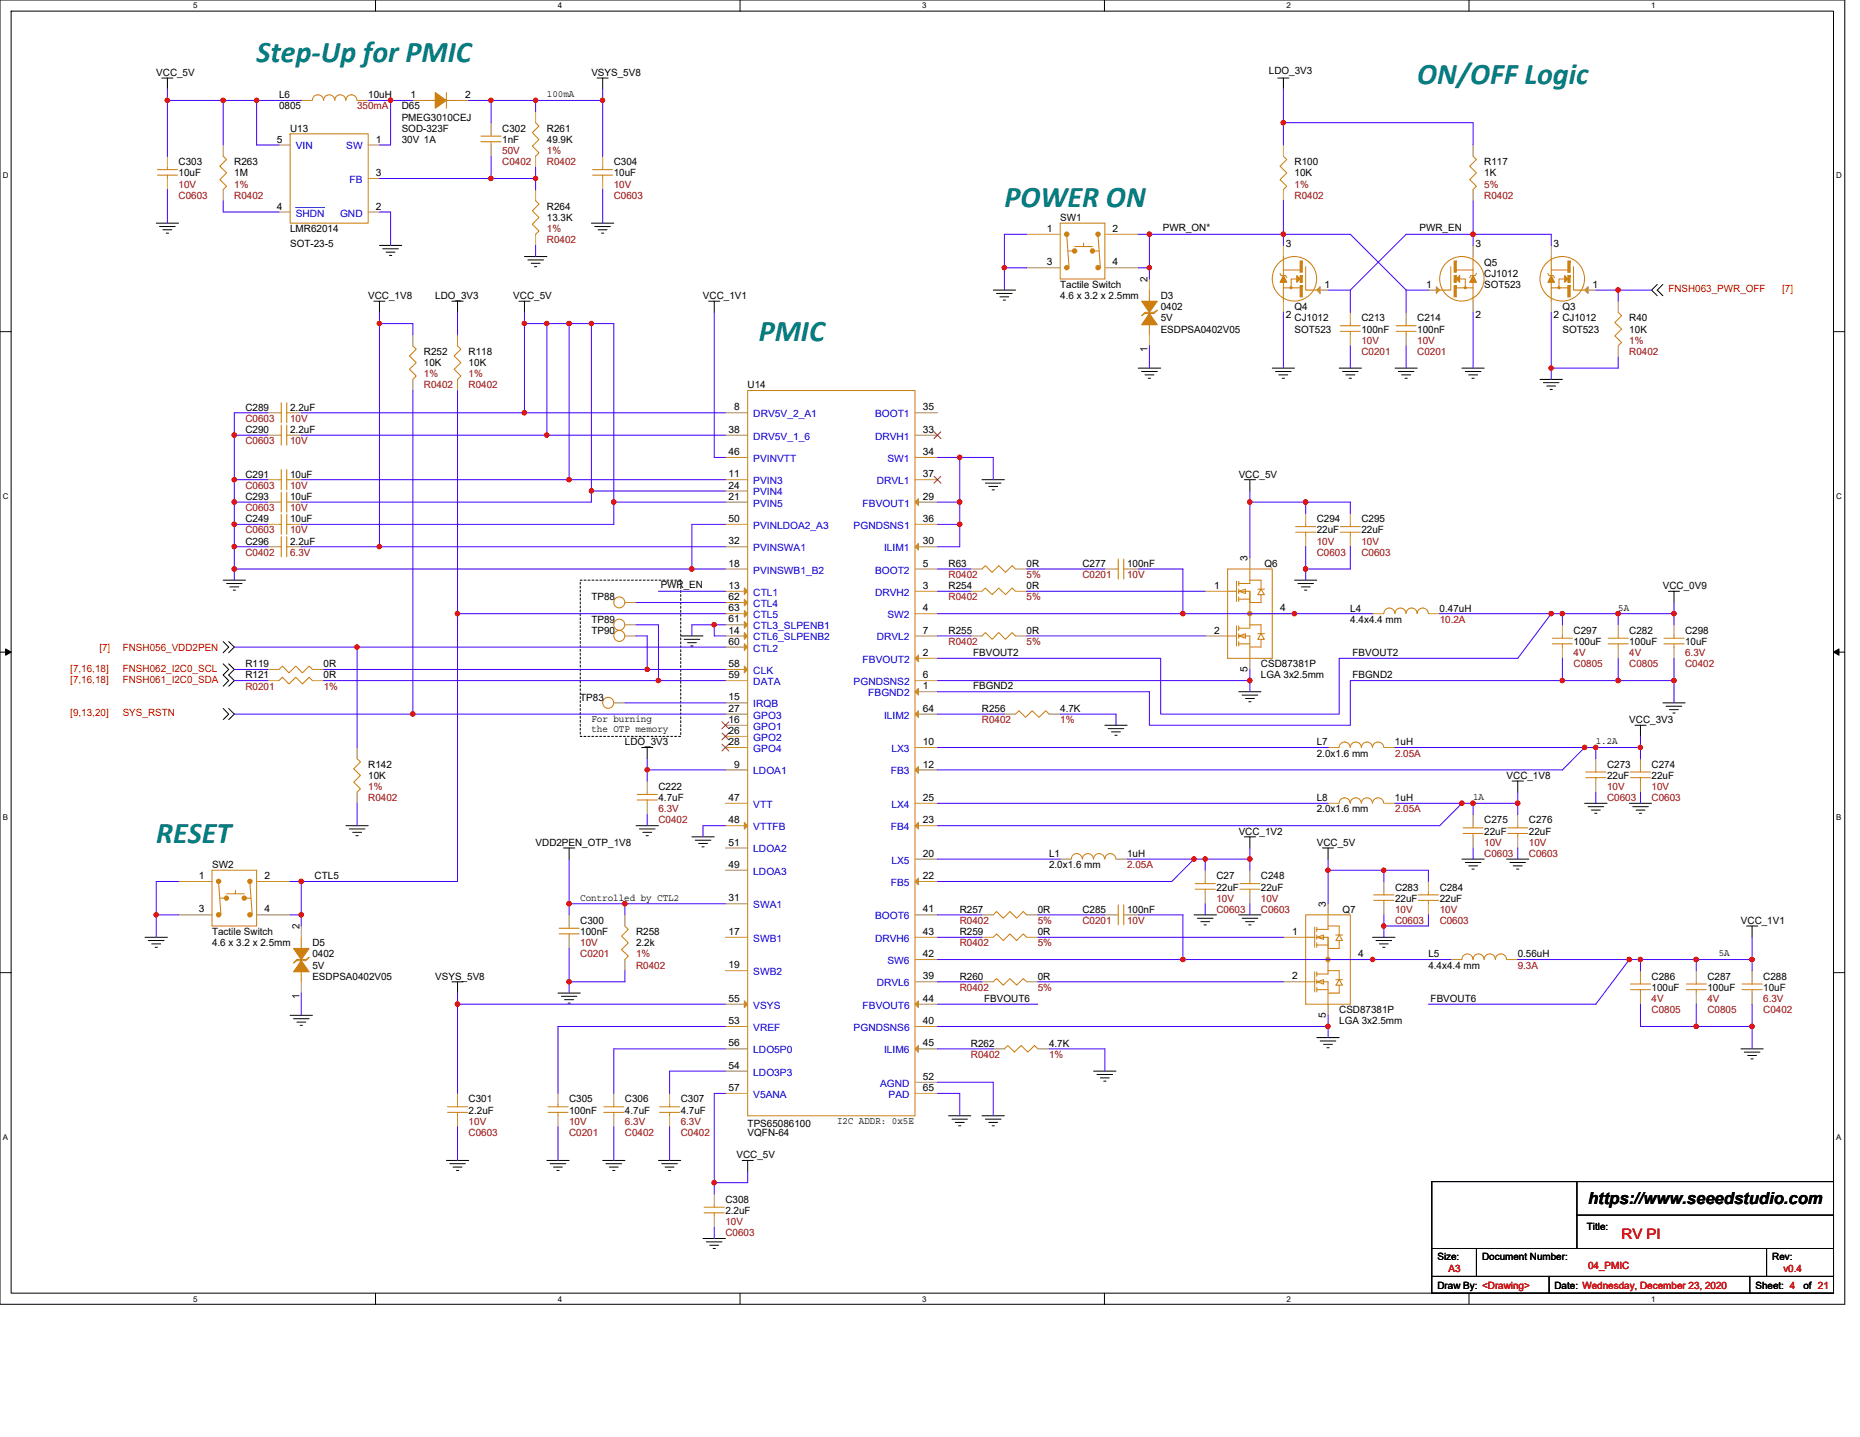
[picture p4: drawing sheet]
<svg xmlns="http://www.w3.org/2000/svg" width="279mm" height="216mm" viewBox="0 0 279 216" stroke-linecap="round" stroke-linejoin="round" font-family="sans-serif">
<defs><g id="words">
<g font-size="4.5" fill="#008080">
<text x="38.5" y="9.3">Step-Up for PMIC</text>
<text x="212.9" y="12.7">ON/OFF Logic</text>
<text x="150.9" y="31.1">POWER ON</text>
<text x="114" y="51.2">PMIC</text>
<text x="23.5" y="126.7">RESET</text>
</g>
<text font-size="2.5" x="238.5" y="180.8">https://www.seeedstudio.com</text>
<text font-size="2.2" fill="#800000" x="243.6" y="186.2">RV PI</text>
<g font-size="1.5">
<text x="23.5" y="11.4">VCC_5V</text>
<text x="88.8" y="11.4">VSYS_5V8</text>
<text x="190.6" y="11.1">LDO_3V3</text>
<text x="41.9" y="14.8">L6</text>
<text x="41.9" y="16.4">0805</text>
<text x="55.3" y="14.8">10uH</text>
<text x="60.3" y="16.4">D65</text>
<text x="61.7" y="14.7">1</text>
<text x="69.9" y="14.7">2</text>
<text x="82.1" y="14.6">100mA</text>
<text x="41.6" y="21.4">5</text>
<text x="43.6" y="19.8">U13</text>
<text x="56.5" y="21.4">1</text>
<text x="60.3" y="18.1">PMEG3010CEJ</text>
<text x="60.3" y="19.8">SOD-323F</text>
<text x="60.3" y="21.5">30V 1A</text>
<text x="75.4" y="19.8">C302</text>
<text x="75.4" y="21.5">1nF</text>
<text x="82.1" y="19.8">R261</text>
<text x="82.1" y="21.5">49.9K</text>
<text x="26.8" y="24.8">C303</text>
<text x="26.8" y="26.5">10uF</text>
<text x="35.2" y="24.8">R263</text>
<text x="35.2" y="26.5">1M</text>
<text x="56.5" y="26.5">3</text>
<text x="92.2" y="24.8">C304</text>
<text x="92.2" y="26.5">10uF</text>
<text x="194.5" y="24.8">R100</text>
<text x="194.5" y="26.5">10K</text>
<text x="222.9" y="24.8">R117</text>
<text x="222.9" y="26.5">1K</text>
<text x="41.6" y="31.5">4</text>
<text x="43.6" y="34.9">LMR62014</text>
<text x="56.5" y="31.5">2</text>
<text x="82.1" y="31.5">R264</text>
<text x="82.1" y="33.2">13.3K</text>
<text x="157.2" y="34.8">1</text>
<text x="159.3" y="33.2">SW1</text>
<text x="167.1" y="34.8">2</text>
<text x="174.7" y="34.8">PWR_ON*</text>
<text x="213.2" y="34.8">PWR_EN</text>
<text x="43.6" y="37.1">SOT-23-5</text>
<text x="157.2" y="39.9">3</text>
<text x="167.1" y="39.9">4</text>
<text x="193.1" y="37">3</text>
<text x="221.6" y="37">3</text>
<text x="222.9" y="39.9">Q5</text>
<text x="222.9" y="41.6">CJ1012</text>
<text x="233.4" y="37">3</text>
<text x="55.3" y="44.9">VCC_1V8</text>
<text x="65.4" y="44.9">LDO_3V3</text>
<text x="77.1" y="44.9">VCC_5V</text>
<text x="105.6" y="44.9">VCC_1V1</text>
<text x="159.3" y="43.3">Tactile Switch</text>
<text x="159.3" y="44.9">4.6 x 3.2 x 2.5mm</text>
<text x="172.4" y="42.4" transform="rotate(-90 172.4 42.4)">2</text>
<text x="174.3" y="44.9">D3</text>
<text x="174.3" y="46.6">0402</text>
<text x="193.1" y="47.8">2</text>
<text x="194.5" y="46.6">Q4</text>
<text x="199" y="43.2">1</text>
<text x="214.2" y="43.2">1</text>
<text x="221.6" y="47.8">2</text>
<text x="222.9" y="43.3">SOT523</text>
<text x="233.4" y="47.8">2</text>
<text x="234.7" y="46.6">Q3</text>
<text x="239.2" y="43.2">1</text>
<text x="63.7" y="53.3">R252</text>
<text x="70.4" y="53.3">R118</text>
<text x="172.4" y="52.8" transform="rotate(-90 172.4 52.8)">1</text>
<text x="174.3" y="50">ESDPSA0402V05</text>
<text x="174.3" y="48.3">5V</text>
<text x="194.5" y="48.3">CJ1012</text>
<text x="194.5" y="50">SOT523</text>
<text x="204.5" y="48.3">C213</text>
<text x="204.5" y="50">100nF</text>
<text x="212.9" y="48.3">C214</text>
<text x="212.9" y="50">100nF</text>
<text x="234.7" y="48.3">CJ1012</text>
<text x="234.7" y="50">SOT523</text>
<text x="244.8" y="48.3">R40</text>
<text x="244.8" y="50">10K</text>
<text x="63.7" y="55">10K</text>
<text x="70.4" y="55">10K</text>
<text x="112.3" y="58.4">U14</text>
<text x="36.9" y="61.7">C289</text>
<text x="36.9" y="65">C290</text>
<text x="43.6" y="61.7">2.2uF</text>
<text x="43.6" y="65">2.2uF</text>
<text x="109.5" y="65">38</text>
<text x="110.3" y="61.7">8</text>
<text x="138.6" y="65">33</text>
<text x="138.6" y="61.7">35</text>
<text x="36.9" y="71.8">C291</text>
<text x="43.6" y="71.8">10uF</text>
<text x="109.5" y="71.7">11</text>
<text x="109.5" y="68.4">46</text>
<text x="138.6" y="68.4">34</text>
<text x="138.6" y="71.7">37</text>
<text x="186.1" y="71.8">VCC_5V</text>
<text x="36.9" y="75.1">C293</text>
<text x="43.6" y="75.1">10uF</text>
<text x="109.5" y="75.1">21</text>
<text x="109.5" y="73.4">24</text>
<text x="138.6" y="75.1">29</text>
<text x="36.9" y="81.8">C296</text>
<text x="36.9" y="78.5">C249</text>
<text x="43.6" y="81.8">2.2uF</text>
<text x="43.6" y="78.5">10uF</text>
<text x="109.5" y="81.8">32</text>
<text x="109.5" y="78.4">50</text>
<text x="138.6" y="81.8">30</text>
<text x="138.6" y="78.4">36</text>
<text x="197.8" y="78.5">C294</text>
<text x="197.8" y="80.1">22uF</text>
<text x="204.5" y="78.5">C295</text>
<text x="204.5" y="80.1">22uF</text>
<text x="99.3" y="88.4">PWR_EN</text>
<text x="109.5" y="88.5">13</text>
<text x="109.5" y="85.1">18</text>
<text x="138.6" y="88.5">3</text>
<text x="138.6" y="85.1">5</text>
<text x="142.5" y="85.2">R63</text>
<text x="142.5" y="88.5">R254</text>
<text x="154.2" y="88.5">0R</text>
<text x="154.2" y="85.2">0R</text>
<text x="162.6" y="85.2">C277</text>
<text x="169.3" y="85.2">100nF</text>
<text x="182.4" y="88.5">1</text>
<text x="187.4" y="84.3" transform="rotate(-90 187.4 84.3)">3</text>
<text x="189.9" y="85.2">Q6</text>
<text x="249.8" y="88.5">VCC_0V9</text>
<text x="88.8" y="90.2">TP88</text>
<text x="88.8" y="93.6">TP89</text>
<text x="88.8" y="95.2">TP90</text>
<text x="109.5" y="95.2">14</text>
<text x="109.5" y="93.5">61</text>
<text x="109.5" y="90.2">62</text>
<text x="109.5" y="91.8">63</text>
<text x="138.6" y="91.8">4</text>
<text x="138.6" y="95.2">7</text>
<text x="142.5" y="95.2">R255</text>
<text x="154.2" y="95.2">0R</text>
<text x="182.4" y="95.2">2</text>
<text x="192.3" y="91.8">4</text>
<text x="202.8" y="91.9">L4</text>
<text x="202.8" y="93.6">4.4x4.4 mm</text>
<text x="216.3" y="91.9">0.47uH</text>
<text x="236.4" y="95.2">C297</text>
<text x="243.1" y="91.7">5A</text>
<text x="244.8" y="95.2">C282</text>
<text x="253.1" y="95.2">C298</text>
<text x="36.9" y="100.3">R119</text>
<text x="36.9" y="101.9">R121</text>
<text x="48.6" y="100.3">0R</text>
<text x="48.6" y="101.9">0R</text>
<text x="109.5" y="100.2">58</text>
<text x="109.5" y="101.9">59</text>
<text x="109.5" y="96.9">60</text>
<text x="138.6" y="98.6">2</text>
<text x="138.6" y="101.9">6</text>
<text x="146.2" y="98.6">FBVOUT2</text>
<text x="187.4" y="100.9" transform="rotate(-90 187.4 100.9)">5</text>
<text x="189.4" y="100.3">CSD87381P</text>
<text x="189.4" y="101.9">LGA 3x2.5mm</text>
<text x="203.2" y="98.6">FBVOUT2</text>
<text x="203.2" y="101.9">FBGND2</text>
<text x="236.4" y="96.9">100uF</text>
<text x="244.8" y="96.9">100uF</text>
<text x="253.1" y="96.9">10uF</text>
<text x="87.2" y="105.3">TP83</text>
<text x="109.5" y="105.2">15</text>
<text x="109.5" y="106.9">27</text>
<text x="138.6" y="103.6">1</text>
<text x="138.6" y="106.9">64</text>
<text x="146.2" y="103.6">FBGND2</text>
<text x="147.5" y="107">R256</text>
<text x="159.3" y="107">4.7K</text>
<text x="88.8" y="108.5">For burning</text>
<text x="88.8" y="110">the OTP memory</text>
<text x="93.9" y="112">LDO_3V3</text>
<text x="109.5" y="108.6">16</text>
<text x="109.5" y="110.3">26</text>
<text x="109.5" y="112">28</text>
<text x="138.6" y="112">10</text>
<text x="197.8" y="112">L7</text>
<text x="197.8" y="113.7">2.0x1.6 mm</text>
<text x="209.5" y="112">1uH</text>
<text x="239.7" y="111.8">1.2A</text>
<text x="244.8" y="108.6">VCC_3V3</text>
<text x="55.3" y="115.3">R142</text>
<text x="55.3" y="117">10K</text>
<text x="98.9" y="118.7">C222</text>
<text x="110.3" y="115.3">9</text>
<text x="138.6" y="115.3">12</text>
<text x="226.3" y="117">VCC_1V8</text>
<text x="241.4" y="115.3">C273</text>
<text x="241.4" y="117">22uF</text>
<text x="248.1" y="115.3">C274</text>
<text x="248.1" y="117">22uF</text>
<text x="98.9" y="120.4">4.7uF</text>
<text x="109.5" y="120.3">47</text>
<text x="109.5" y="123.7">48</text>
<text x="138.6" y="120.3">25</text>
<text x="138.6" y="123.7">23</text>
<text x="186.1" y="125.4">VCC_1V2</text>
<text x="197.8" y="120.4">L8</text>
<text x="197.8" y="122">2.0x1.6 mm</text>
<text x="209.5" y="120.4">1uH</text>
<text x="221.3" y="120.2">1A</text>
<text x="222.9" y="123.7">C275</text>
<text x="222.9" y="125.4">22uF</text>
<text x="229.7" y="123.7">C276</text>
<text x="229.7" y="125.4">22uF</text>
<text x="31.9" y="130.4">SW2</text>
<text x="80.5" y="127.1">VDD2PEN_OTP_1V8</text>
<text x="109.5" y="130.4">49</text>
<text x="109.5" y="127">51</text>
<text x="138.6" y="128.7">20</text>
<text x="157.6" y="128.8">L1</text>
<text x="157.6" y="130.4">2.0x1.6 mm</text>
<text x="169.3" y="128.8">1uH</text>
<text x="197.8" y="127.1">VCC_5V</text>
<text x="29.8" y="132.1">1</text>
<text x="29.8" y="137.1">3</text>
<text x="39.7" y="132.1">2</text>
<text x="39.7" y="137.1">4</text>
<text x="47.3" y="132.1">CTL5</text>
<text x="87.2" y="135.3">Controlled by CTL2</text>
<text x="109.5" y="135.4">31</text>
<text x="138.6" y="137.1">41</text>
<text x="138.6" y="132.1">22</text>
<text x="144.2" y="137.1">R257</text>
<text x="155.9" y="137.1">0R</text>
<text x="162.6" y="137.1">C285</text>
<text x="169.3" y="137.1">100nF</text>
<text x="182.7" y="132.1">C27</text>
<text x="182.7" y="133.8">22uF</text>
<text x="189.4" y="132.1">C248</text>
<text x="189.4" y="133.8">22uF</text>
<text x="199.1" y="136.3" transform="rotate(-90 199.1 136.3)">3</text>
<text x="201.7" y="137.1">Q7</text>
<text x="209.5" y="133.8">C283</text>
<text x="209.5" y="135.5">22uF</text>
<text x="216.3" y="133.8">C284</text>
<text x="216.3" y="135.5">22uF</text>
<text x="31.9" y="140.5">Tactile Switch</text>
<text x="31.9" y="142.2">4.6 x 3.2 x 2.5mm</text>
<text x="45" y="139.6" transform="rotate(-90 45 139.6)">2</text>
<text x="46.9" y="142.2">D5</text>
<text x="46.9" y="143.8">0402</text>
<text x="87.2" y="138.8">C300</text>
<text x="87.2" y="140.5">100nF</text>
<text x="95.5" y="140.5">R258</text>
<text x="95.5" y="142.2">2.2k</text>
<text x="109.5" y="140.5">17</text>
<text x="138.6" y="143.8">42</text>
<text x="138.6" y="140.5">43</text>
<text x="144.2" y="140.5">R259</text>
<text x="155.9" y="140.5">0R</text>
<text x="194.1" y="140.5">1</text>
<text x="204" y="143.8">4</text>
<text x="214.6" y="143.8">L5</text>
<text x="228" y="143.8">0.56uH</text>
<text x="258.2" y="143.7">5A</text>
<text x="261.5" y="138.8">VCC_1V1</text>
<text x="46.9" y="147.2">ESDPSA0402V05</text>
<text x="46.9" y="145.5">5V</text>
<text x="65.4" y="147.2">VSYS_5V8</text>
<text x="109.5" y="145.5">19</text>
<text x="138.6" y="147.2">39</text>
<text x="144.2" y="147.2">R260</text>
<text x="155.9" y="147.2">0R</text>
<text x="194.1" y="147.2">2</text>
<text x="214.6" y="145.5">4.4x4.4 mm</text>
<text x="248.1" y="147.2">C286</text>
<text x="248.1" y="148.9">100uF</text>
<text x="256.5" y="147.2">C287</text>
<text x="256.5" y="148.9">100uF</text>
<text x="264.9" y="147.2">C288</text>
<text x="264.9" y="148.9">10uF</text>
<text x="45" y="150" transform="rotate(-90 45 150)">1</text>
<text x="109.5" y="153.9">53</text>
<text x="109.5" y="150.5">55</text>
<text x="138.6" y="150.5">44</text>
<text x="138.6" y="153.9">40</text>
<text x="147.8" y="150.5">FBVOUT6</text>
<text x="199.1" y="152.9" transform="rotate(-90 199.1 152.9)">5</text>
<text x="201.2" y="152.2">CSD87381P</text>
<text x="201.2" y="153.9">LGA 3x2.5mm</text>
<text x="214.9" y="150.5">FBVOUT6</text>
<text x="109.5" y="160.6">54</text>
<text x="109.5" y="157.2">56</text>
<text x="138.6" y="157.2">45</text>
<text x="145.8" y="157.2">R262</text>
<text x="157.6" y="157.2">4.7K</text>
<text x="70.4" y="165.6">C301</text>
<text x="70.4" y="167.3">2.2uF</text>
<text x="85.5" y="165.6">C305</text>
<text x="85.5" y="167.3">100nF</text>
<text x="93.9" y="165.6">C306</text>
<text x="93.9" y="167.3">4.7uF</text>
<text x="102.3" y="165.6">C307</text>
<text x="102.3" y="167.3">4.7uF</text>
<text x="109.5" y="163.9">57</text>
<text x="138.6" y="163.9">65</text>
<text x="138.6" y="162.2">52</text>
<text x="112.3" y="169.3">TPS65086100</text>
<text x="112.3" y="170.7">VQFN-64</text>
<text x="125.7" y="168.8">I2C ADDR: 0x5E</text>
<text x="110.6" y="174">VCC_5V</text>
<text x="109" y="180.7">C308</text>
<text x="109" y="182.4">2.2uF</text>
<text x="238.4" y="184.7">Title:</text>
<text x="215.9" y="189.3">Size:</text>
<text x="222.6" y="189.3">Document Number:</text>
<text x="266.2" y="189.3">Rev:</text>
<text x="215.9" y="193.6">Draw By: &lt;Drawing&gt;</text>
<text x="233.5" y="193.6">Date: Wednesday, December 23, 2020</text>
<text x="263.7" y="193.6">Sheet: 4</text>
<text x="270.9" y="193.6">of 21</text>
</g>
<g font-size="1.5" fill="#800000">
<text x="53.6" y="16.4">350mA</text>
<text x="75.4" y="23.1">50V</text>
<text x="82.1" y="23.1">1%</text>
<text x="26.8" y="29.8">C0603</text>
<text x="26.8" y="28.2">10V</text>
<text x="35.2" y="28.2">1%</text>
<text x="35.2" y="29.8">R0402</text>
<text x="75.4" y="24.8">C0402</text>
<text x="82.1" y="24.8">R0402</text>
<text x="92.2" y="29.8">C0603</text>
<text x="92.2" y="28.2">10V</text>
<text x="194.5" y="28.2">1%</text>
<text x="194.5" y="29.8">R0402</text>
<text x="222.9" y="28.2">5%</text>
<text x="222.9" y="29.8">R0402</text>
<text x="82.1" y="34.9">1%</text>
<text x="82.1" y="36.6">R0402</text>
<text x="204.5" y="53.3">C0201</text>
<text x="204.5" y="51.6">10V</text>
<text x="212.9" y="53.3">C0201</text>
<text x="212.9" y="51.6">10V</text>
<text x="244.8" y="51.6">1%</text>
<text x="244.8" y="53.3">R0402</text>
<text x="63.7" y="56.7">1%</text>
<text x="63.7" y="58.4">R0402</text>
<text x="70.4" y="56.7">1%</text>
<text x="70.4" y="58.4">R0402</text>
<text x="36.9" y="63.4">C0603</text>
<text x="43.6" y="63.4">10V</text>
<text x="36.9" y="66.7">C0603</text>
<text x="43.6" y="66.7">10V</text>
<text x="36.9" y="73.4">C0603</text>
<text x="36.9" y="76.8">C0603</text>
<text x="43.6" y="73.4">10V</text>
<text x="43.6" y="76.8">10V</text>
<text x="36.9" y="83.5">C0402</text>
<text x="36.9" y="80.1">C0603</text>
<text x="43.6" y="83.5">6.3V</text>
<text x="43.6" y="80.1">10V</text>
<text x="197.8" y="83.5">C0603</text>
<text x="197.8" y="81.8">10V</text>
<text x="204.5" y="83.5">C0603</text>
<text x="204.5" y="81.8">10V</text>
<text x="142.5" y="86.8">R0402</text>
<text x="154.2" y="86.8">5%</text>
<text x="162.6" y="86.8">C0201</text>
<text x="169.3" y="86.8">10V</text>
<text x="142.5" y="90.2">R0402</text>
<text x="154.2" y="90.2">5%</text>
<text x="216.3" y="93.6">10.2A</text>
<text x="142.5" y="96.9">R0402</text>
<text x="154.2" y="96.9">5%</text>
<text x="236.4" y="100.3">C0805</text>
<text x="236.4" y="98.6">4V</text>
<text x="244.8" y="100.3">C0805</text>
<text x="244.8" y="98.6">4V</text>
<text x="253.1" y="100.3">C0402</text>
<text x="253.1" y="98.6">6.3V</text>
<text x="36.9" y="103.6">R0201</text>
<text x="48.6" y="103.6">1%</text>
<text x="147.5" y="108.6">R0402</text>
<text x="159.3" y="108.6">1%</text>
<text x="209.6" y="113.7">2.05A</text>
<text x="55.3" y="118.7">1%</text>
<text x="241.4" y="118.7">10V</text>
<text x="248.1" y="118.7">10V</text>
<text x="55.3" y="120.4">R0402</text>
<text x="98.9" y="123.7">C0402</text>
<text x="98.9" y="122">6.3V</text>
<text x="209.6" y="122">2.05A</text>
<text x="241.4" y="120.4">C0603</text>
<text x="248.1" y="120.4">C0603</text>
<text x="169.3" y="130.4">2.05A</text>
<text x="222.9" y="128.8">C0603</text>
<text x="222.9" y="127.1">10V</text>
<text x="229.7" y="128.8">C0603</text>
<text x="229.7" y="127.1">10V</text>
<text x="182.7" y="137.1">C0603</text>
<text x="182.7" y="135.5">10V</text>
<text x="189.4" y="137.1">C0603</text>
<text x="189.4" y="135.5">10V</text>
<text x="209.5" y="137.1">10V</text>
<text x="216.3" y="137.1">10V</text>
<text x="87.2" y="143.8">C0201</text>
<text x="87.2" y="142.2">10V</text>
<text x="95.5" y="143.8">1%</text>
<text x="144.2" y="138.8">R0402</text>
<text x="144.2" y="142.2">R0402</text>
<text x="155.9" y="138.8">5%</text>
<text x="155.9" y="142.2">5%</text>
<text x="162.6" y="138.8">C0201</text>
<text x="169.3" y="138.8">10V</text>
<text x="209.5" y="138.8">C0603</text>
<text x="216.3" y="138.8">C0603</text>
<text x="95.5" y="145.5">R0402</text>
<text x="144.2" y="148.9">R0402</text>
<text x="155.9" y="148.9">5%</text>
<text x="228" y="145.5">9.3A</text>
<text x="248.1" y="152.2">C0805</text>
<text x="248.1" y="150.6">4V</text>
<text x="256.5" y="152.2">C0805</text>
<text x="256.5" y="150.6">4V</text>
<text x="264.9" y="152.2">C0402</text>
<text x="264.9" y="150.6">6.3V</text>
<text x="145.8" y="158.9">R0402</text>
<text x="157.6" y="158.9">1%</text>
<text x="70.4" y="170.7">C0603</text>
<text x="70.4" y="169">10V</text>
<text x="85.5" y="170.7">C0201</text>
<text x="85.5" y="169">10V</text>
<text x="93.9" y="170.7">C0402</text>
<text x="93.9" y="169">6.3V</text>
<text x="102.3" y="170.7">C0402</text>
<text x="102.3" y="169">6.3V</text>
<text x="109" y="185.8">C0603</text>
<text x="109" y="184.1">10V</text>
<text x="217.6" y="191.1">A3</text>
<text x="238.5" y="190.6">04_PMIC</text>
<text x="267.9" y="191.1">v0.4</text>
</g>
<g font-size="1.5" fill="#00c">
<text x="44.4" y="22.5">VIN</text>
<text x="52" y="22.5">SW</text>
<text x="52.5" y="27.5">FB</text>
<text x="44.4" y="32.5">SHDN</text>
<text x="51.1" y="32.5">GND</text>
<text x="113.2" y="62.7">DRV5V_2_A1</text>
<text x="131.4" y="62.7">BOOT1</text>
<text x="113.2" y="66.1">DRV5V_1_6</text>
<text x="113.2" y="69.4">PVINVTT</text>
<text x="131.4" y="66.1">DRVH1</text>
<text x="133.3" y="69.4">SW1</text>
<text x="113.2" y="72.7">PVIN3</text>
<text x="113.2" y="76.1">PVIN5</text>
<text x="113.2" y="74.4">PVIN4</text>
<text x="129.6" y="76.1">FBVOUT1</text>
<text x="131.7" y="72.7">DRVL1</text>
<text x="113.2" y="82.8">PVINSWA1</text>
<text x="113.2" y="79.5">PVINLDOA2_A3</text>
<text x="128.2" y="79.5">PGNDSNS1</text>
<text x="132.8" y="82.8">ILIM1</text>
<text x="113.2" y="89.5">CTL1</text>
<text x="113.2" y="86.2">PVINSWB1_B2</text>
<text x="131.4" y="89.5">DRVH2</text>
<text x="131.4" y="86.2">BOOT2</text>
<text x="113.2" y="94.6">CTL3_SLPENB1</text>
<text x="113.2" y="91.2">CTL4</text>
<text x="113.2" y="92.9">CTL5</text>
<text x="133.3" y="92.9">SW2</text>
<text x="113.2" y="96.2">CTL6_SLPENB2</text>
<text x="113.2" y="101.3">CLK</text>
<text x="113.2" y="97.9">CTL2</text>
<text x="129.6" y="99.6">FBVOUT2</text>
<text x="131.7" y="96.2">DRVL2</text>
<text x="113.2" y="106.3">IRQB</text>
<text x="113.2" y="108">GPO3</text>
<text x="113.2" y="102.9">DATA</text>
<text x="128.2" y="102.9">PGNDSNS2</text>
<text x="130.4" y="104.6">FBGND2</text>
<text x="132.8" y="108">ILIM2</text>
<text x="113.2" y="109.6">GPO1</text>
<text x="113.2" y="111.3">GPO2</text>
<text x="113.2" y="113">GPO4</text>
<text x="133.9" y="113">LX3</text>
<text x="113.2" y="116.4">LDOA1</text>
<text x="133.8" y="116.4">FB3</text>
<text x="113.2" y="121.4">VTT</text>
<text x="113.2" y="124.7">VTTFB</text>
<text x="133.8" y="124.7">FB4</text>
<text x="133.9" y="121.4">LX4</text>
<text x="113.2" y="131.4">LDOA3</text>
<text x="113.2" y="128.1">LDOA2</text>
<text x="133.9" y="129.8">LX5</text>
<text x="113.2" y="136.5">SWA1</text>
<text x="133.8" y="133.1">FB5</text>
<text x="113.2" y="141.5">SWB1</text>
<text x="131.4" y="138.1">BOOT6</text>
<text x="131.4" y="141.5">DRVH6</text>
<text x="113.2" y="146.5">SWB2</text>
<text x="131.7" y="148.2">DRVL6</text>
<text x="133.3" y="144.8">SW6</text>
<text x="113.2" y="154.9">VREF</text>
<text x="113.2" y="151.6">VSYS</text>
<text x="128.2" y="154.9">PGNDSNS6</text>
<text x="129.6" y="151.6">FBVOUT6</text>
<text x="113.2" y="161.6">LDO3P3</text>
<text x="113.2" y="158.3">LDO5P0</text>
<text x="132.8" y="158.3">ILIM6</text>
<text x="113.2" y="165">V5ANA</text>
<text x="132.2" y="163.3">AGND</text>
<text x="133.5" y="165">PAD</text>
</g>
<g font-size="1.5" fill="#f00">
<text x="250.6" y="43.9">FNSH063_PWR_OFF</text>
<text x="267.7" y="43.9">[7]</text>
<text x="10.6" y="100.9">[7,16,18]</text>
<text x="14.9" y="97.7">[7]</text>
<text x="18.4" y="97.7">FNSH056_VDD2PEN</text>
<text x="18.4" y="100.9">FNSH062_I2C0_SCL</text>
<text x="10.6" y="107.6">[9,13,20]</text>
<text x="10.6" y="102.6">[7,16,18]</text>
<text x="18.4" y="107.6">SYS_RSTN</text>
<text x="18.4" y="102.6">FNSH061_I2C0_SDA</text>
</g>
<g font-size="1.2">
<text x="29" y="1.3">5</text>
<text x="83.8" y="1.3">4</text>
<text x="138.5" y="1.3">3</text>
<text x="193.3" y="1.3">2</text>
<text x="248" y="1.3">1</text>
<text x=".4" y="26.8">D</text>
<text x="275.8" y="26.8">D</text>
<text x=".4" y="75">C</text>
<text x="275.8" y="75">C</text>
<text x=".4" y="123.1">B</text>
<text x="275.8" y="123.1">B</text>
<text x=".4" y="171.3">A</text>
<text x="275.8" y="171.3">A</text>
<text x="29" y="195.6">5</text>
<text x="83.8" y="195.6">4</text>
<text x="138.5" y="195.6">3</text>
<text x="193.3" y="195.6">2</text>
<text x="248" y="195.6">1</text>
</g>
</g></defs>
<path d="M0 0h277.1v196h-277.1zM1.7 1.7h273.7v192.6h-273.7z" fill="none" stroke="#000" stroke-width=".15"/>
<g fill="#fff">
<path d="M29 .2h.7v1.3h-.7z"/>
<path d="M29 194.5h.7v1.3h-.7z"/>
</g>
<path d="M56.4 0v1.7M56.4 194.3v1.7" fill="none" stroke="#000" stroke-width=".15"/>
<g fill="#fff">
<path d="M83.8 .2h.6v1.3h-.6z"/>
<path d="M83.8 194.5h.6v1.3h-.6z"/>
</g>
<path d="M111.2 0v1.7M111.2 194.3v1.7" fill="none" stroke="#000" stroke-width=".15"/>
<g fill="#fff">
<path d="M138.5 .2h.7v1.3h-.7z"/>
<path d="M138.5 194.5h.7v1.3h-.7z"/>
</g>
<path d="M165.9 0v1.7M165.9 194.3v1.7" fill="none" stroke="#000" stroke-width=".15"/>
<g fill="#fff">
<path d="M193.3 .2h.6v1.3h-.6z"/>
<path d="M193.3 194.5h.6v1.3h-.6z"/>
</g>
<path d="M220.7 0v1.7M220.7 194.3v1.7" fill="none" stroke="#000" stroke-width=".15"/>
<g fill="#fff">
<path d="M248 .2h.7v1.3h-.7z"/>
<path d="M248 194.5h.7v1.3h-.7z"/>
<path d="M.4 25.7h.9v1.4h-.9z"/>
<path d="M275.8 25.7h.9v1.4h-.9z"/>
<path d="M.4 73.9h.9v1.3h-.9z"/>
<path d="M275.8 73.9h.9v1.3h-.9z"/>
</g>
<path d="M0 49.8h1.7M275.4 49.8h1.7" fill="none" stroke="#000" stroke-width=".15"/>
<g fill="#fff">
<path d="M.4 122h.8v1.4h-.8z"/>
<path d="M275.8 122h.8v1.4h-.8z"/>
</g>
<path d="M0 98h1.7M275.4 98h1.7" fill="none" stroke="#000" stroke-width=".15"/>
<path d="M.8 97.5l.9 .5-.9 .4zM275.4 98l.8-.5v.9z" fill="#000" stroke="#000" stroke-width=".15"/>
<g fill="#fff">
<path d="M.4 170.2h.8v1.3h-.8z"/>
<path d="M275.8 170.2h.8v1.3h-.8z"/>
</g>
<g fill="none" stroke="#000" stroke-width=".15">
<path d="M24.3 11.7h1.7M25.1 11.7v1.7M89.7 11.7h1.7M90.5 11.7v1.7M191.9 11.7h1.7M192.8 11.7v1.7M23.5 33.5h3.3M24 34h2.3M24.5 34.5h1.3M25 35h.3M57 36.9h3.3M57.5 37.4h2.3"/>
<path d="M58 37.9h1.3M58.5 38.4h.3M78.8 38.5h3.3M79.3 39.1h2.3M79.8 39.6h1.3M88.8 33.5h3.4M89.3 34h2.4M89.9 34.5h1.3M90.4 35h.3M56.2 45.3h1.6M57 45.3v1.6M67.9 45.3h1.7"/>
<path d="M68.7 45.3v1.6M78 45.3h1.6M78.8 45.3v1.6M80.3 40.1h.3M106.4 45.3h1.7M107.3 45.3v1.6M149.2 43.6h3.3M149.7 44.1h2.3M150.2 44.6h1.3M150.7 45.1h.3M171 55.3h3.3M171.5 55.8h2.3"/>
<path d="M172 56.3h1.3M172.5 56.8h.3M191.1 55.3h3.4M191.6 55.8h2.4M192.1 56.3h1.3M192.6 56.8h.4M201.2 55.3h3.3M201.7 55.8h2.3M202.2 56.3h1.3M202.7 56.8h.3M209.5 55.3h3.4M210.1 55.8h2.3"/>
<path d="M210.5 56.3h1.4M211.1 56.8h.3M219.6 55.3h3.3M220.1 55.8h2.4M220.6 56.3h1.4M221.1 56.8h.3M231.3 57h3.4M231.8 57.5h2.4M232.3 58h1.4M232.9 58.5h.3M248.9 42.7l-.8 .9 .8 .8M249.8 42.7l-.9 .9 .9 .8"/>
<path d="M147.5 72.1h3.4M148 72.6h2.4M148.5 73.1h1.4M149 73.6h.4M186.9 72.1h1.7M187.7 72.1v1.7M33.5 96.4l.9 .8-.9 .9M33.5 99.7l.9 .9-.9 .8 .9 .9-.9 .8M33.5 87.2h3.4M34 87.7h2.4M34.4 96.4l.8 .8-.8 .9M34.4 99.7l.8 .9-.8 .8 .8 .9-.8 .8"/>
<path d="M34.5 88.2h1.4M35 88.7h.4M102.3 95.5h3.3M102.8 96.1h2.3M103.3 96.6h1.3M103.8 97h.3M194.5 87.2h3.3M195 87.7h2.3M195.5 88.2h1.3M196 88.7h.3M250.6 88.8h1.7M251.5 88.8v1.7"/>
<path d="M33.5 106.4l.9 .9-.9 .8M34.4 106.4l.8 .9-.8 .8M96.4 112.3h1.7M97.2 112.3v1.7M166 109h3.3M166.5 109.5h2.3M167 110h1.3M167.5 110.5h.3M186.1 103.9h3.3M186.6 104.4h2.3M187.1 104.9h1.3M187.6 105.4h.3"/>
<path d="M227.1 117.3h1.7M228 117.3v1.7M245.6 109h1.7M246.4 109v1.6M249.8 105.6h3.3M250.3 106.1h2.3M250.8 106.6h1.3M251.3 107.1h.3M52 124.1h3.3M52.5 124.5h2.3M53 125.1h1.3M53.5 125.6h.3"/>
<path d="M84.6 127.4h1.7M85.5 127.4v1.7M95.5 124.1h3.4M96.1 124.5h2.3M96.6 125.1h1.3M97 125.6h.4M103.9 125.7h3.4M104.4 126.2h2.4M104.9 126.7h1.4M105.4 127.2h.4M179.4 137.5h3.3M179.9 138h2.3"/>
<path d="M180.4 138.5h1.3M180.9 139h.3M186.1 137.5h3.3M186.6 138h2.3M186.9 125.7h1.7M187.1 138.5h1.3M187.6 139h.3M187.7 125.7v1.7M198.6 127.4h1.7M199.5 127.4v1.7M219.6 129.1h3.3M220.1 129.6h2.4"/>
<path d="M220.6 130.1h1.4M221.1 130.6h.3M226.3 129.1h3.4M226.8 129.6h2.4M227.3 130.1h1.4M227.8 130.6h.4M238 120.7h3.4M238.5 121.2h2.4M239.1 121.7h1.3M239.5 122.2h.4M244.8 120.7h3.3M245.3 121.2h2.3"/>
<path d="M245.8 121.7h1.3M246.3 122.2h.3M262.4 139.1h1.6M263.2 139.1v1.7M0 146.1h1.7M21.8 140.8h3.3M22.3 141.3h2.3M22.8 141.8h1.3M23.3 142.3h.3M43.6 152.5h3.3M44.1 153.1h2.3M44.6 153.6h1.3"/>
<path d="M45.1 154.1h.3M67.9 147.5h1.7M68.7 147.5v1.7M83.8 149.2h3.4M84.3 149.7h2.4M84.8 150.2h1.4M85.3 150.7h.4M197.8 155.9h3.4M198.3 156.4h2.4M198.8 156.9h1.4M199.3 157.4h.4M206.2 140.8h3.3"/>
<path d="M206.7 141.3h2.3M207.2 141.8h1.3M207.7 142.3h.3M261.5 157.6h3.4M262 158.1h2.4M262.5 158.6h1.4M263 159.1h.4M275.4 146.1h1.7M67.1 174.3h3.3M67.6 174.8h2.3M68.1 175.3h1.3M68.6 175.9h.3"/>
<path d="M82.1 174.3h3.4M82.6 174.8h2.4M83.1 175.3h1.4M83.7 175.9h.3M90.5 174.3h3.4M91 174.8h2.4M91.5 175.3h1.4M92 175.9h.4M98.9 174.3h3.4M99.4 174.8h2.3M99.9 175.3h1.3M100.4 175.9h.4"/>
<path d="M111.5 174.3h1.7M112.3 174.3v1.7M142.5 167.6h3.3M143 168.1h2.3M143.5 168.6h1.3M144 169.1h.3M147.5 167.6h3.4M148 168.1h2.4M148.5 168.6h1.4M149 169.1h.4M164.3 160.9h3.3M164.8 161.4h2.3"/>
<path d="M165.3 161.9h1.3M165.8 162.4h.3M215.1 177.5h60.3v16.8h-60.3zM236.9 177.5v10.1M105.6 186.1h3.4M106.1 186.6h2.4M106.6 187.1h1.4M107.1 187.6h.4M215.1 187.6h60.3M215.1 191.8h60.3M221.8 187.6v4.2M232.7 191.8v2.5"/>
<path d="M236.9 182.6h38.5M262.8 191.8v2.5M265.4 187.6v4.2"/>
</g>
<path d="M87.2 87.2h15.1v23.4h-15.1z" fill="none" stroke="#000" stroke-width=".15" stroke-dasharray=".3 .3"/>
<g fill="none" stroke="#cc8006" stroke-width=".15">
<path d="M46.9 15.1a.84 .84 0 0 1 .9-.9 .84 .84 0 0 1 .8 .9M48.6 15.1a.83 .83 0 0 1 .8-.9 .83 .83 0 0 1 .9 .9 .84 .84 0 0 1 .8-.9 .84 .84 0 0 1 .8 .9M52 15.1a.83 .83 0 0 1 .8-.9 .83 .83 0 0 1 .8 .9M63.7 15.1h1.7M67.1 13.9v2.4M67.1 15.1h1.6M80.5 18.4l.5 .5-1 1 1 1.1-1 .9 1 1.1-.5 .5M23.6 25.5h3M23.6 26.3h3M25.1 26.3v.5M25.1 25.1v.4M33.5 23.5l.5 .5-1 1 1 1-1 1 1 1-.5 .5"/>
<path d="M43.6 20.1h11.7v13.4h-11.7zM43.6 20.1h.1M72.2 20.4h3.1M72.2 21.3h3.1M73.8 21.3v.5M73.8 20.1v.3M80.5 30.2l.5 .5-1 1 1 1-1 1 1 1-.5 .5M89 26.3h3M89 25.5h3M90.5 26.3v.5M90.5 25.1v.4M159.3 33.5h6.7v8.4h-6.7z"/>
<path d="M160.3 35.5l.3 4.7M160.4 37.7h.9M161.4 37h2.7M162.8 36.5v.5M164.3 37.7h.8M165 35.5l.3 4.7M192.8 23.5l.5 .5-1 1 1 1-1 1 1 1-.5 .5M192.8 38.5v2.1h2.5M221.3 23.5l.5 .5-1 1 1 1-1 1 1 1-.5 .5M221.3 38.5v2.1h-2.5M233 38.5v2.1h2.5M62 52l.5 .5-1 1 1 1-1 1 1 1-.5 .5"/>
<path d="M68.7 52l.5 .5-1 1 1 1-1 1 1 1-.5 .5M112.3 58.7h25.2v108.9h-25.2zM171.5 47.4l.5-.5h1.3l.5-.3-.5 .5h-1.3zM172.7 43.6v1.7M172.7 48.8v1.5M192.3 41.1l.1 .3h.7l.2 .3M192.8 40.6v.8M192.8 42.4v.8M193.8 43.2h-1v2.1M194.1 43.2h1.2M194.8 41.9h-.8v1.2M196.1 40.1v3.5h1.7"/>
<path d="M201.3 48.9h3M201.3 49.8h3M202.8 49.8v.5M202.8 48.6v.3M209.7 48.9h3M209.7 49.8h3M211.2 49.8v.5M211.2 48.6v.3M217.9 40.1v3.5h-1.6M218.8 43.2h1.1M219.3 41.9h.8v1.2M220.3 43.2h1v2.1"/>
<path d="M221.3 40.6v.8M221.3 42.4v.8M221.8 41.1l-.2 .3h-.7l-.1 .3M232.5 41.1l.2 .3h.6l.2 .3M233 40.6v.8M233 42.4v.8M234 43.2h-1v2.1M234.4 43.2h1.1M235 41.9h-.8v1.2M236.4 40.1v3.5h1.6M243.1 46.9l.5 .5-1 1.1 1 .9-1 1.1 1 1-.5 .5M41.9 72.1h.3"/>
<path d="M41.9 62h.3M41.9 65.4h.3M41.9 75.4h.3M41.9 78.8h.3M42.2 70.6v3M42.2 60.5v3M42.2 63.9v3M42.2 73.9v3M42.2 77.3v3M43.1 72.1h.5M43.1 62h.5M43.1 65.4h.5"/>
<path d="M43.1 75.4h.5M43.1 78.8h.5M43.1 70.6v3M43.1 60.5v3M43.1 63.9v3M43.1 73.9v3M43.1 77.3v3M194.6 79.1h3M194.6 80h3M196.1 80v.5M196.1 78.8v.3M201.3 79.1h3"/>
<path d="M201.3 80h3M202.8 80v.5M202.8 78.8v.3M41.9 82.1h.3M42.2 80.6v3.1M43.1 82.1h.5M43.1 80.6v3.1M147.5 95.5l.5-.5 1 1.1 1-1.1 1 1.1 1-1.1 .5 .5M147.5 85.5l.5-.5 1 1 1-1 1 1 1-1 .5 .5M147.5 88.8l.5-.5 1 1 1-1 1 1 1-1 .5 .5M167.6 85.5h.4M168 84v3"/>
<path d="M168.8 84v3M168.8 85.5h.5M184.4 85.5h6.7v13.4h-6.7zM184.4 88.8h1.3M184.4 95.5h1.3M185.7 87.3v3.1M185.7 94v3M186.1 88.8h1.6M186.1 90h1.6M186.1 95.5h1.6v3.4M186.1 96.7h1.6M186.1 87.3v.7"/>
<path d="M186.1 88.5v.7M186.1 89.7v.7M186.1 88.8l1-.3v.7zM186.1 94v.7M186.1 95.2v.7M186.1 96.4v.6M186.1 95.5l1-.3v.7zM187.7 92.2h3.4M187.7 87.2v.5h-1.6M187.7 88.8v1.7h1.7v-1.2M187.7 87.2h1.7v1.3M187.7 93.9v.5h-1.6"/>
<path d="M187.7 93.9h1.7v1.3M187.7 85.5v1.7M187.7 88.8v5.1M188.9 88.5h1M188.9 95.2h1M189.4 88.5l.5 .8h-1zM189.4 95.2l.5 .9h-1zM189.4 96.1v1.1h-1.7M209.5 92.2a.83 .83 0 0 0-.8-.8 .83 .83 0 0 0-.8 .8M211.2 92.2a.83 .83 0 0 0-.8-.8 .83 .83 0 0 0-.8 .8M212.9 92.2a.83 .83 0 0 0-.9-.8 .83 .83 0 0 0-.8 .8M214.5 92.2a.83 .83 0 0 0-.8-.8 .83 .83 0 0 0-.8 .8"/>
<path d="M233.2 95.9h3M233.2 96.7h3M234.7 96.7v.5M234.7 95.5v.4M241.6 95.9h3M241.6 96.7h3M243.1 96.7v.5M243.1 95.5v.4M250 95.9h3M250 96.7h3M251.5 96.7v.5M251.5 95.5v.4"/>
<path d="M41.9 100.6l.5-.5 1 1 1-1 1 1 1-1 .5 .5M41.9 102.3l.5-.6 1 1.1 1-1.1 1 1.1 1-1.1 .5 .6M53.6 114l.5 .5-1 1 1 1-1 1 1 1-.5 .5M95.7 119.4h3M97.2 119v.4M152.5 107.3l.6-.5 1 1 1-1 1 1 1-1 .5 .5M204.5 112.3a.84 .84 0 0 0-.8-.8 .84 .84 0 0 0-.9 .8 .83 .83 0 0 0-.8-.8 .83 .83 0 0 0-.8 .8M207.9 112.3a.85 .85 0 0 0-.9-.8 .85 .85 0 0 0-.8 .8 .83 .83 0 0 0-.9-.8 .83 .83 0 0 0-.8 .8M238.2 116h3M238.2 116.8h3M239.7 116.8v.5M239.7 115.7v.3"/>
<path d="M244.9 116h3M244.9 116.8h3M246.4 116.8v.5M246.4 115.7v.3M31.9 130.7h6.6v8.4h-6.6zM32.9 132.8l.3 4.7M33 134.9h.9M34 134.3h2.7M35.4 133.8v.5M36.9 134.9h.8M37.5 132.8l.4 4.7M84 139.5h3"/>
<path d="M85.5 139.1v.4M93.9 139.1l.5 .5-1 1.1 1 .9-1 1.1 1 1-.5 .5M95.7 120.2h3M97.2 120.2v.5M149.2 137.5l.5-.6 1 1.1 1-1.1 1 1.1 1-1.1 .5 .6M162.6 129.1a.83 .83 0 0 0-.8-.9 .83 .83 0 0 0-.9 .9M167.6 129.1a.84 .84 0 0 0-.8-.9 .84 .84 0 0 0-.9 .9 .85 .85 0 0 0-.8-.9 .85 .85 0 0 0-.8 .9 .83 .83 0 0 0-.9-.9 .83 .83 0 0 0-.8 .9M167.6 137.5h.4M168 136v3M168.8 136v3M168.8 137.5h.5M179.5 133.6h3.1"/>
<path d="M179.5 132.8h3.1M181 133.6v.5M181 132.4v.4M186.2 132.8h3.1M186.2 133.6h3.1M187.7 133.6v.5M187.7 132.4v.4M196.1 137.5h6.7v13.4h-6.7zM197.5 139.3v3M197.8 139.3v.7M199.5 139.1v.5h-1.7M199.5 139.1h1.7v1.4"/>
<path d="M199.5 137.5v1.6M204.5 120.7a.84 .84 0 0 0-.8-.8 .84 .84 0 0 0-.9 .8 .83 .83 0 0 0-.8-.8 .83 .83 0 0 0-.8 .8M206.4 134.5h3M206.4 135.3h3M207.9 120.7a.85 .85 0 0 0-.9-.8 .85 .85 0 0 0-.8 .8 .83 .83 0 0 0-.9-.8 .83 .83 0 0 0-.8 .8M207.9 135.3v.5M207.9 134.1v.4M213.1 134.5h3M213.1 135.3h3M214.6 135.3v.5M214.6 134.1v.4M219.8 124.4h3"/>
<path d="M219.8 125.2h3M221.3 125.2v.5M221.3 124.1v.3M226.5 124.4h3M226.5 125.2h3M228 125.2v.5M228 124.1v.3M44.6 144.2h1.3l.5-.4-.5 .5h-1.3l-.5 .4zM45.3 140.8v1.7M45.3 146v1.5M84 140.3h3M85.5 140.3v.5"/>
<path d="M149.2 147.5l.5-.5 1 1 1-1 1 1 1-1 .5 .5M149.2 140.8l.5-.5 1 1 1-1 1 1 1-1 .5 .5M150.9 157.6l.5-.5 1 1 1-1 1 1 1-1 .5 .5M196.1 140.8h1.4M196.1 147.5h1.4M197.5 146v3M197.8 140.8h1.7M197.8 142h1.7M197.8 147.5h1.7v3.4M197.8 148.7h1.7M197.8 140.5v.6M197.8 141.6v.7"/>
<path d="M197.8 140.8l1-.3v.6zM197.8 146v.7M197.8 147.2v.6M197.8 148.4v.6M197.8 147.5l1-.3v.6zM199.5 144.2h3.3M199.5 140.8v1.7h1.7v-1.2M199.5 145.8v.5h-1.7M199.5 145.8h1.7v1.4M199.5 140.8v5M200.7 140.5h1M200.7 147.2h1"/>
<path d="M201.2 140.5l.5 .8h-1zM201.2 147.2l.5 .8h-1zM201.2 148v1.2h-1.7M222.9 144.1a.84 .84 0 0 0-.8-.8 .84 .84 0 0 0-.8 .8 .83 .83 0 0 0-.9-.8 .83 .83 0 0 0-.8 .8M224.6 144.1a.84 .84 0 0 0-.8-.8 .84 .84 0 0 0-.9 .8M226.3 144.1a.83 .83 0 0 0-.8-.8 .83 .83 0 0 0-.9 .8M244.9 147.8h3M244.9 148.7h3M246.4 148.7v.5M246.4 147.5v.3M253.3 147.8h3M253.3 148.7h3"/>
<path d="M254.8 148.7v.5M254.8 147.5v.3M261.7 147.8h3M261.7 148.7h3M263.2 148.7v.5M263.2 147.5v.3M67.2 166.3h3M67.2 167.1h3M68.7 167.1v.5M68.7 166v.3M82.3 166.3h3M82.3 167.1h3"/>
<path d="M83.8 167.1v.5M83.8 166v.3M90.7 166.3h3M90.7 167.1h3M92.2 167.1v.5M92.2 166v.3M99.1 166.3h3M99.1 167.1h3M100.6 167.1v.5M100.6 166v.3M105.8 181.4h3M105.8 182.2h3"/>
<path d="M107.3 182.2v.5M107.3 181v.4"/>
<circle cx="194.4" cy="41.9" r="3.3"/>
<circle cx="219.6" cy="41.9" r="3.3"/>
<circle cx="234.7" cy="41.9" r="3.3"/>
<circle cx="93" cy="93.9" r=".83"/>
<circle cx="93" cy="95.5" r=".83"/>
<circle cx="93" cy="90.5" r=".83"/>
<circle cx="91.4" cy="105.6" r=".83"/>
</g>
<g fill="none" stroke="#a84" stroke-width=".15">
<path d="M45.3 15.1h1.6M53.6 15.1h1.7M62 15.1h1.7M68.7 15.1h1.7M73.8 18.4v1.7M80.5 16.8v1.6M25.1 23.5v1.6M25.1 26.8v1.7M33.5 21.8v1.7M33.5 28.5v1.7M41.9 21.8h1.7M41.9 31.9h1.7"/>
<path d="M55.3 31.9h1.7M55.3 21.8h1.7M55.3 26.8h1.7M73.8 21.8v1.7M80.5 23.5v1.6M80.5 28.5v1.7M80.5 35.2v1.7M90.5 23.5v1.6M90.5 26.8v1.7M154.2 35.2h5.1M166 35.2h5M192.8 21.8v1.7"/>
<path d="M192.8 28.5v1.7M192.8 36.9v1.6M221.3 21.8v1.7M221.3 28.5v1.7M221.3 36.9v1.6M233 36.9v1.6M62 50.3v1.7M62 57v1.7M68.7 50.3v1.7M68.7 57v1.7M154.2 40.2h5.1M166 40.2h5"/>
<path d="M172.7 41.9v1.7M172.7 50.3v1.7M192.8 45.3v1.6M197.8 43.6h1.7M202.8 46.9v1.7M202.8 50.3v1.7M211.2 46.9v1.7M211.2 50.3v1.7M214.6 43.6h1.7M221.3 45.3v1.6M233 45.3v1.6M238 43.6h1.7"/>
<path d="M243.1 45.3v1.6M243.1 52v1.6M40.2 72.1h1.7M40.2 62h1.7M40.2 65.4h1.7M40.2 75.4h1.7M40.2 78.8h1.7M43.6 72.1h1.7M43.6 62h1.7M43.6 65.4h1.7M43.6 75.4h1.7M43.6 78.8h1.7"/>
<path d="M109 62h3.3M109 72.1h3.3M109 75.4h3.3M109 73.8h3.3M109 65.4h3.3M109 68.7h3.3M109 78.8h3.3M137.5 75.4h3.3M137.5 65.4h3.3M137.5 68.7h3.3M137.5 62h3.3M137.5 78.8h3.3"/>
<path d="M137.5 72.1h3.3M196.1 77.1v1.7M202.8 77.1v1.7M40.2 82.1h1.7M43.6 82.1h1.7M93.9 90.5h1.6M93.9 93.9h1.6M93.9 95.5h1.6M109 88.8h3.3M109 95.5h3.3M109 85.5h3.3M109 82.1h3.3"/>
<path d="M109 97.2h3.3M109 93.9h3.3M109 90.5h3.3M109 92.2h3.3M137.5 98.9h3.3M137.5 88.8h3.3M137.5 92.2h3.3M137.5 85.5h3.3M137.5 95.5h3.3M137.5 82.1h3.3M145.8 95.5h1.7M145.8 85.5h1.7"/>
<path d="M145.8 88.8h1.7M152.5 95.5h1.7M152.5 85.5h1.7M152.5 88.8h1.7M166 85.5h1.6M169.3 85.5h1.7M181 88.8h3.4M181 95.5h3.4M187.7 83.8v1.7M187.7 98.9v1.7M191.1 92.2h3.4M196.1 80.5v1.6"/>
<path d="M202.8 80.5v1.6M206.2 92.2h1.7M214.6 92.2h1.7M234.7 93.9v1.6M234.7 97.2v1.7M243.1 93.9v1.6M243.1 97.2v1.7M251.5 93.9v1.6M251.5 97.2v1.7M40.2 100.6h1.7M40.2 102.3h1.7M46.9 100.6h1.7"/>
<path d="M46.9 102.3h1.7M53.6 112.3v1.7M53.6 119v1.7M92.2 105.6h1.7M97.2 117.3v1.7M109 115.7h3.3M109 105.6h3.3M109 109h3.3M109 110.6h3.3M109 107.3h3.3M109 112.3h3.3M109 100.6h3.3"/>
<path d="M109 102.3h3.3M137.5 103.9h3.3M137.5 102.3h3.3M137.5 112.3h3.3M137.5 115.7h3.3M137.5 107.3h3.3M150.9 107.3h1.6M157.6 107.3h1.7M199.5 112.3h1.7M207.9 112.3h1.7M239.7 114v1.7M239.7 117.3v1.7"/>
<path d="M246.4 114v1.7M246.4 117.3v1.7M26.8 132.4h5.1M26.8 137.5h5.1M38.5 132.4h5.1M38.5 137.5h5.1M45.3 139.1v1.7M85.5 137.5v1.6M93.9 137.5v1.6M97.2 120.7v1.7M109 135.8h3.3M109 120.7h3.3"/>
<path d="M109 124.1h3.3M109 130.7h3.3M109 127.4h3.3M137.5 129.1h3.3M137.5 132.4h3.3M137.5 124.1h3.3M137.5 120.7h3.3M137.5 137.5h3.3M147.5 137.5h1.7M154.2 137.5h1.7M159.3 129.1h1.6M166 137.5h1.6"/>
<path d="M167.6 129.1h1.7M169.3 137.5h1.7M181 130.7v1.7M181 134.1v1.7M187.7 130.7v1.7M187.7 134.1v1.7M199.5 120.7h1.7M199.5 135.8v1.7M207.9 120.7h1.7M207.9 132.4v1.7M207.9 135.8v1.7M214.6 132.4v1.7"/>
<path d="M214.6 135.8v1.7M221.3 122.4v1.7M221.3 125.7v1.7M228 122.4v1.7M228 125.7v1.7M45.3 147.5v1.7M85.5 140.8v1.7M93.9 144.2v1.6M109 140.8h3.3M109 145.8h3.3M109 154.2h3.3M109 150.9h3.3"/>
<path d="M109 157.6h3.3M137.5 147.5h3.3M137.5 154.2h3.3M137.5 144.2h3.3M137.5 140.8h3.3M137.5 150.9h3.3M137.5 157.6h3.3M147.5 147.5h1.7M147.5 140.8h1.7M149.2 157.6h1.7M154.2 147.5h1.7M154.2 140.8h1.7"/>
<path d="M155.9 157.6h1.7M192.8 140.8h3.3M192.8 147.5h3.3M199.5 150.9v1.6M202.8 144.2h3.4M217.9 144.2h1.7M226.3 144.2h1.7M246.4 145.8v1.7M246.4 149.2v1.7M254.8 145.8v1.7M254.8 149.2v1.7M263.2 145.8v1.7"/>
<path d="M263.2 149.2v1.7M68.7 164.3v1.7M68.7 167.6v1.7M83.8 164.3v1.7M83.8 167.6v1.7M92.2 164.3v1.7M92.2 167.6v1.7M100.6 164.3v1.7M100.6 167.6v1.7M107.3 179.4v1.6M109 160.9h3.3M109 164.3h3.3"/>
<path d="M137.5 162.6h3.3M137.5 164.3h3.3M107.3 182.7v1.7"/>
</g>
<g fill="#cc8006" stroke="#cc8006" stroke-width=".15">
<path d="M235 41.4l.5 .5-.5 .5z" fill-rule="evenodd"/>
<path d="M234.1 43.1h.2v.2h-.2z" fill-rule="evenodd"/>
<path d="M235.5 39.2v1.7h.4v-1.7z" fill-rule="evenodd"/>
<path d="M235.5 42.9v1.7h.4v-1.7z" fill-rule="evenodd"/>
<path d="M235.5 41.4v1h.4v-1z" fill-rule="evenodd"/>
<path d="M233 41.4l.5 1h-1z" fill-rule="evenodd"/>
<path d="M194.8 41.4l.5 .5-.5 .5z" fill-rule="evenodd"/>
<path d="M193.8 43.1h.2v.2h-.2z" fill-rule="evenodd"/>
<path d="M195.3 39.2v1.7h.3v-1.7z" fill-rule="evenodd"/>
<path d="M195.3 42.9v1.7h.3v-1.7z" fill-rule="evenodd"/>
<path d="M195.3 41.4v1h.3v-1z" fill-rule="evenodd"/>
<path d="M192.8 41.4l.5 1h-1z" fill-rule="evenodd"/>
<path d="M172.7 47.1l1.1 1.7h-2.3z" fill-rule="evenodd"/>
<path d="M171.5 45.3h2.3l-1.1 1.6z" fill-rule="evenodd"/>
<path d="M65.4 13.9l1.7 1.2-1.7 1.2z" fill-rule="evenodd"/>
<path d="M45.3 144.3l1.1 1.7h-2.3z" fill-rule="evenodd"/>
<path d="M44.1 142.5h2.3l-1.1 1.7z" fill-rule="evenodd"/>
<path d="M219.3 41.4v1l-.5-.5z" fill-rule="evenodd"/>
<path d="M220 43.1h.2v.2h-.2z" fill-rule="evenodd"/>
<path d="M218.4 39.2v1.7h.4v-1.7z" fill-rule="evenodd"/>
<path d="M218.4 42.9v1.7h.4v-1.7z" fill-rule="evenodd"/>
<path d="M218.4 41.4v1h.4v-1z" fill-rule="evenodd"/>
<path d="M221.3 41.4l.5 1h-1z" fill-rule="evenodd"/>
<circle cx="199.5" cy="144.2" r=".32"/>
<circle cx="32.8" cy="132.4" r=".33"/>
<circle cx="32.8" cy="137.4" r=".33"/>
<circle cx="37.5" cy="137.4" r=".33"/>
<circle cx="37.5" cy="132.4" r=".33"/>
<circle cx="36.7" cy="134.9" r=".33"/>
<circle cx="34" cy="134.9" r=".32"/>
<circle cx="187.7" cy="92.2" r=".33"/>
<circle cx="160.2" cy="35.2" r=".33"/>
<circle cx="160.2" cy="40.2" r=".33"/>
<circle cx="164.9" cy="40.2" r=".33"/>
<circle cx="164.9" cy="35.2" r=".33"/>
<circle cx="164.1" cy="37.7" r=".32"/>
<circle cx="161.4" cy="37.7" r=".33"/>
</g>
<g fill="#a84" stroke="#a84" stroke-width=".15">
<path d="M238 43.6l.5-.5v1z"/>
<path d="M198.3 43.1v1l-.5-.5z"/>
<path d="M215.8 43.1l.5 .5-.5 .5z"/>
<path d="M137.5 103.9l.5-.5v1z"/>
<path d="M137.5 98.9l.5-.5v1z"/>
<path d="M137.5 115.7l.5-.5v1z"/>
<path d="M111.8 88.3l.5 .5-.5 .5z"/>
<path d="M111.8 95l.5 .5-.5 .6z"/>
<path d="M137.5 132.4l.5-.5v1z"/>
<path d="M137.5 124.1l.5-.6v1.1z"/>
<path d="M137.5 75.4l.5-.5v1z"/>
<path d="M137.5 82.1l.5-.5v1.1z"/>
<path d="M137.5 150.9l.5-.5v1z"/>
<path d="M137.5 157.6l.5-.5v1z"/>
<path d="M111.8 123.5l.5 .6-.5 .5z"/>
<path d="M111.8 150.4l.5 .5-.5 .5z"/>
<path d="M111.8 100.1l.5 .5-.5 .5z"/>
<path d="M111.8 96.7l.5 .5-.5 .5z"/>
<path d="M111.8 93.4l.5 .5-.5 .5z"/>
<path d="M111.8 90l.5 .5-.5 .5z"/>
<path d="M111.8 91.7l.5 .5-.5 .5z"/>
<path d="M137.5 107.3l.5-.5v1z"/>
</g>
<path d="M140.3 64.9l1.1 1M140.3 71.6l1.1 1M141.3 64.9l-1 1M141.3 71.6l-1 1M108.5 108.5l1 1M108.5 110.1l1 1.1M108.5 111.8l1 1M109.5 108.5l-1.1 1M109.5 110.1l-1.1 1.1M109.5 111.8l-1.1 1" fill="none" stroke="#804000" stroke-width=".15"/>
<path d="M44.4 31.2h4.3" fill="none" stroke="#00c" stroke-width=".15"/>
<g fill="none" stroke="#4200ff" stroke-width=".15">
<path d="M25.1 15.1v8.4M25.1 15.1h8.4M25.1 13.4v1.7M33.5 15.1v6.7M33.5 15.1h5M38.5 15.1h6.8M38.5 15.1v6.7h3.4M55.3 15.1h3.4M58.7 15.1h3.3M58.7 15.1v6.7h-1.7M70.4 15.1h3.4M73.8 15.1h6.7"/>
<path d="M73.8 15.1v3.3M80.5 15.1h10M80.5 15.1v1.7M90.5 13.4v1.7M90.5 15.1v8.4M192.8 13.4v5M192.8 18.4v3.4M192.8 18.4h28.5v3.4M25.1 28.5v5M33.5 30.2v1.7h8.4M57 31.9h1.7v5M57 26.8h16.8"/>
<path d="M73.8 23.5v3.3M73.8 26.8h6.7M80.5 25.1v1.7M80.5 26.8v1.7M80.5 36.9v1.6M90.5 28.5v5M154.2 35.2h-3.3v5M171 35.2h1.7M172.7 35.2h20.1M172.7 35.2v5M192.8 30.2v5M192.8 35.2h10l8.4 8.4"/>
<path d="M192.8 35.2v1.7M221.3 35.2h11.7v1.7M221.3 30.2v5M221.3 35.2h-10.1l-8.4 8.4M221.3 35.2v1.7M57 46.9v1.7M57 48.6v33.5M57 48.6h5v1.7M62 58.7v48.6M68.7 46.9v3.4M68.7 58.7v33.5M78.8 46.9v1.7"/>
<path d="M78.8 48.6h3.3M78.8 48.6v13.4M82.1 48.6v16.8M82.1 48.6h3.4v23.5M85.5 48.6h3.3v25.2M88.8 48.6h3.4v26.8M107.3 46.9v21.8h1.7M150.9 40.2v3.4M150.9 40.2h3.3M171 40.2h1.7M172.7 40.2v1.7M172.7 52v3.3"/>
<path d="M192.8 46.9v8.4M199.5 43.6h3.3M202.8 43.6v3.3M202.8 52v3.3M211.2 43.6h3.4M211.2 43.6v3.3M211.2 52v3.3M221.3 46.9v8.4M233 55.3v1.7M233 46.9v8.4M239.7 43.6h3.4M243.1 43.6h5"/>
<path d="M243.1 53.6v1.7h-10.1M243.1 43.6v1.7M35.2 65.4h5M35.2 72.1h5M35.2 75.4h5M35.2 65.4v6.7M35.2 72.1v3.3M35.2 75.4v3.4M35.2 78.8h5M35.2 78.8v3.3M40.2 62h-5v3.4M45.3 65.4h36.8"/>
<path d="M45.3 72.1h40.2M45.3 62h33.5M78.8 62h30.2M82.1 65.4h26.9M85.5 72.1h23.5M88.8 73.8v1.6h-43.5M88.8 73.8h20.2M92.2 75.4h16.8M92.2 75.4v3.4h-46.9M109 78.8h-5.1v6.7M140.8 75.4h3.4M140.8 78.8h3.4"/>
<path d="M140.8 68.7h3.4M144.2 75.4v3.4M144.2 68.7h5v3.4M144.2 68.7v6.7M144.2 78.8v3.3h-3.4M187.7 75.4h8.4M187.7 73.8v1.6M187.7 75.4v8.4M196.1 75.4v1.7M196.1 75.4h6.7v1.7M35.2 97.2h18.4M35.2 85.5h68.7"/>
<path d="M35.2 82.1h5M35.2 82.1v3.4M35.2 85.5v1.7M45.3 82.1h11.7M53.6 97.2h55.4M53.6 97.2v15.1M57 82.1h52M68.7 92.2h40.3M68.7 92.2v40.2h-23.4M95.5 90.5h13.5M95.5 93.9h3.4v8.4M95.5 95.5h1.7v5.1"/>
<path d="M98.9 88.8h10.1M103.9 85.5h5.1M107.3 93.9h1.7M107.3 93.9v1.6h1.7M107.3 93.9h-3.4v1.6M140.8 95.5h5M140.8 85.5h5M140.8 88.8h5M140.8 92.2h36.9M154.2 95.5h26.8M154.2 85.5h11.8M154.2 88.8h26.8"/>
<path d="M171 85.5h6.7v6.7M177.7 92.2h28.5M196.1 85.5v1.7M196.1 82.1v3.4M202.8 82.1v3.4h-6.7M216.3 92.2h16.7M233 92.2l-5 6.7h-26.8v8.4h-26.9v-8.4h-33.5M233 92.2h1.7M234.7 92.2v1.7M234.7 98.9v3.4M234.7 92.2h8.4M243.1 98.9v3.4"/>
<path d="M243.1 92.2v1.7M243.1 92.2h8.4M251.5 92.2v1.7M251.5 98.9v3.4M251.5 90.5v1.7M35.2 100.6h5M35.2 102.3h5M35.2 107.3h26.8M48.6 100.6h48.6M48.6 102.3h50.3M62 107.3h47M93.9 105.6h15.1"/>
<path d="M97.2 115.7h11.8M97.2 115.7v1.6M97.2 114v1.7M97.2 100.6h11.8M98.9 102.3h10.1M140.8 107.3h10.1M140.8 112.3h58.7M140.8 102.3h46.9M159.3 107.3h8.3v1.7M187.7 100.6v1.7M187.7 102.3v1.6M209.6 112.3h28.4"/>
<path d="M228 119v1.7M234.7 102.3h8.4M234.7 102.3h-31.9v6.7h-30.1v-5.1h-31.9M238 112.3h1.7M238 112.3l-3.3 3.4h-93.9M239.7 112.3v1.7M239.7 119v1.7M239.7 112.3h6.7M243.1 102.3h8.4M246.4 110.6v1.7M246.4 112.3v1.7M246.4 119v1.7"/>
<path d="M251.5 102.3v3.3M23.5 137.5v3.3M23.5 137.5h3.3M26.8 132.4h-3.3v5.1M43.6 132.4h1.7M43.6 137.5h1.7M45.3 132.4v5.1M45.3 137.5v1.6M53.6 120.7v3.4M85.5 129.1v6.7M85.5 135.8v1.7M85.5 135.8h8.4"/>
<path d="M93.9 135.8v1.7M93.9 135.8h15.1M97.2 122.4v1.7M109 124.1h-3.4v1.6M140.8 120.7h58.7M140.8 129.1h18.5M140.8 137.5h6.7M155.9 137.5h10.1M169.3 129.1h10.1M171 137.5h6.7v6.7M181 135.8v1.7M181 129.1h-1.6l-3.4 3.3h-35.2"/>
<path d="M187.7 129.1h-6.7v1.6M187.7 135.8v1.7M187.7 129.1v1.6M187.7 127.4v1.7M199.5 129.1v1.6M199.5 130.7v5.1M199.5 130.7h8.4M207.9 130.7h6.7v1.7M207.9 130.7v1.7M207.9 137.5v1.6M207.9 139.1v1.7M209.5 120.7h10.1"/>
<path d="M214.6 137.5v1.6h-6.7M219.6 120.7h1.7M219.6 120.7l-3.3 3.4h-75.5M221.3 120.7v1.7M221.3 127.4v1.7M221.3 120.7h6.7M228 120.7v1.7M228 127.4v1.7M45.3 149.2v3.3M68.7 149.2v1.7M68.7 150.9v13.4M68.7 150.9h40.3"/>
<path d="M85.5 142.5v5M85.5 147.5v1.7M93.9 145.8v1.7h-8.4M109 157.6h-16.8v6.7M109 154.2h-25.2v10.1M140.8 144.2h36.9M140.8 157.6h8.4M140.8 150.9h15.1M140.8 140.8h6.7M140.8 147.5h6.7M140.8 154.2h58.7M155.9 140.8h36.9"/>
<path d="M155.9 147.5h36.9M157.6 157.6h8.4v3.3M177.7 144.2h40.2M199.5 154.2v1.7M199.5 152.5v1.7M228 144.2h16.8M244.8 144.2l-5.1 6.7h-25.1M244.8 144.2h1.6M246.4 144.2v1.6M246.4 150.9v3.3h8.4M246.4 144.2h8.4M254.8 144.2v1.6"/>
<path d="M254.8 150.9v3.3M254.8 144.2h8.4M254.8 154.2h8.4M263.2 140.8v3.4M263.2 154.2v3.4M263.2 144.2v1.6M263.2 150.9v3.3M68.7 169.3v5M83.8 169.3v5M92.2 169.3v5M100.6 169.3v5M107.3 177.7v1.7"/>
<path d="M109 160.9h-8.4v3.4M109 164.3h-1.7v13.4M112.3 176v1.7h-5M140.8 162.6h8.4v5M140.8 164.3h3.4v3.3M107.3 184.4v1.7"/>
</g>
<g fill="#f00" stroke="#f00" stroke-width=".15">
<circle cx="25.1" cy="15.1" r=".33"/>
<circle cx="38.5" cy="15.1" r=".32"/>
<circle cx="33.5" cy="15.1" r=".33"/>
<circle cx="58.7" cy="15.1" r=".33"/>
<circle cx="73.7" cy="15.1" r=".32"/>
<circle cx="90.5" cy="15.1" r=".32"/>
<circle cx="80.5" cy="15.1" r=".32"/>
<circle cx="80.4" cy="26.8" r=".32"/>
<circle cx="73.7" cy="26.8" r=".32"/>
<circle cx="57" cy="82.1" r=".32"/>
<circle cx="57" cy="48.6" r=".32"/>
<circle cx="78.8" cy="48.6" r=".33"/>
<circle cx="78.8" cy="62" r=".33"/>
<circle cx="82.1" cy="48.6" r=".32"/>
<circle cx="85.5" cy="48.6" r=".33"/>
<circle cx="88.8" cy="48.6" r=".32"/>
<circle cx="88.8" cy="73.7" r=".32"/>
<circle cx="62" cy="107.3" r=".33"/>
<circle cx="35.2" cy="65.4" r=".33"/>
<circle cx="82.1" cy="65.4" r=".32"/>
<circle cx="144.2" cy="75.4" r=".33"/>
<circle cx="144.2" cy="68.7" r=".33"/>
<circle cx="35.2" cy="75.4" r=".33"/>
<circle cx="35.2" cy="72.1" r=".33"/>
<circle cx="85.5" cy="72.1" r=".33"/>
<circle cx="187.7" cy="75.4" r=".33"/>
<circle cx="196.1" cy="75.4" r=".33"/>
<circle cx="35.2" cy="78.8" r=".33"/>
<circle cx="144.2" cy="78.8" r=".33"/>
<circle cx="35.2" cy="82.1" r=".33"/>
<circle cx="196.1" cy="85.5" r=".33"/>
<circle cx="103.9" cy="85.5" r=".33"/>
<circle cx="35.2" cy="85.5" r=".33"/>
<circle cx="107.3" cy="93.9" r=".32"/>
<circle cx="177.7" cy="92.2" r=".33"/>
<circle cx="194.4" cy="92.2" r=".33"/>
<circle cx="233" cy="92.2" r=".32"/>
<circle cx="234.7" cy="92.2" r=".33"/>
<circle cx="251.4" cy="92.2" r=".33"/>
<circle cx="243.1" cy="92.2" r=".33"/>
<circle cx="234.7" cy="102.2" r=".33"/>
<circle cx="243.1" cy="102.2" r=".33"/>
<circle cx="251.4" cy="102.2" r=".33"/>
<circle cx="187.7" cy="102.2" r=".33"/>
<circle cx="238" cy="112.3" r=".33"/>
<circle cx="246.4" cy="112.3" r=".33"/>
<circle cx="239.7" cy="112.3" r=".32"/>
<circle cx="228" cy="120.7" r=".33"/>
<circle cx="221.3" cy="120.7" r=".33"/>
<circle cx="219.6" cy="120.7" r=".33"/>
<circle cx="199.5" cy="130.7" r=".32"/>
<circle cx="207.9" cy="130.7" r=".32"/>
<circle cx="85.5" cy="135.8" r=".33"/>
<circle cx="93.9" cy="135.8" r=".33"/>
<circle cx="207.9" cy="139.1" r=".32"/>
<circle cx="177.7" cy="144.2" r=".33"/>
<circle cx="206.2" cy="144.2" r=".32"/>
<circle cx="246.4" cy="144.2" r=".33"/>
<circle cx="263.2" cy="144.2" r=".33"/>
<circle cx="254.8" cy="144.2" r=".33"/>
<circle cx="85.5" cy="147.5" r=".33"/>
<circle cx="68.7" cy="150.9" r=".33"/>
<circle cx="244.7" cy="144.2" r=".33"/>
<circle cx="199.5" cy="154.2" r=".32"/>
<circle cx="263.2" cy="154.2" r=".33"/>
<circle cx="254.8" cy="154.2" r=".33"/>
<circle cx="107.3" cy="177.7" r=".32"/>
<circle cx="53.6" cy="97.2" r=".33"/>
<circle cx="179.4" cy="129.1" r=".33"/>
<circle cx="187.7" cy="129.1" r=".33"/>
<circle cx="181" cy="129.1" r=".32"/>
<circle cx="92.2" cy="75.4" r=".33"/>
<circle cx="192.8" cy="18.4" r=".33"/>
<circle cx="221.3" cy="35.2" r=".33"/>
<circle cx="97.2" cy="115.7" r=".32"/>
<circle cx="172.6" cy="35.2" r=".32"/>
<circle cx="192.8" cy="35.2" r=".33"/>
<circle cx="97.2" cy="100.6" r=".32"/>
<circle cx="98.9" cy="102.2" r=".32"/>
<circle cx="233" cy="55.3" r=".32"/>
<circle cx="243.1" cy="43.6" r=".33"/>
<circle cx="172.7" cy="40.2" r=".32"/>
<circle cx="150.9" cy="40.2" r=".33"/>
<circle cx="23.4" cy="137.4" r=".32"/>
<circle cx="45.2" cy="137.4" r=".33"/>
<circle cx="45.2" cy="132.4" r=".33"/>
<circle cx="68.7" cy="92.2" r=".33"/>
</g>
<use href="#words"/>
</svg>
